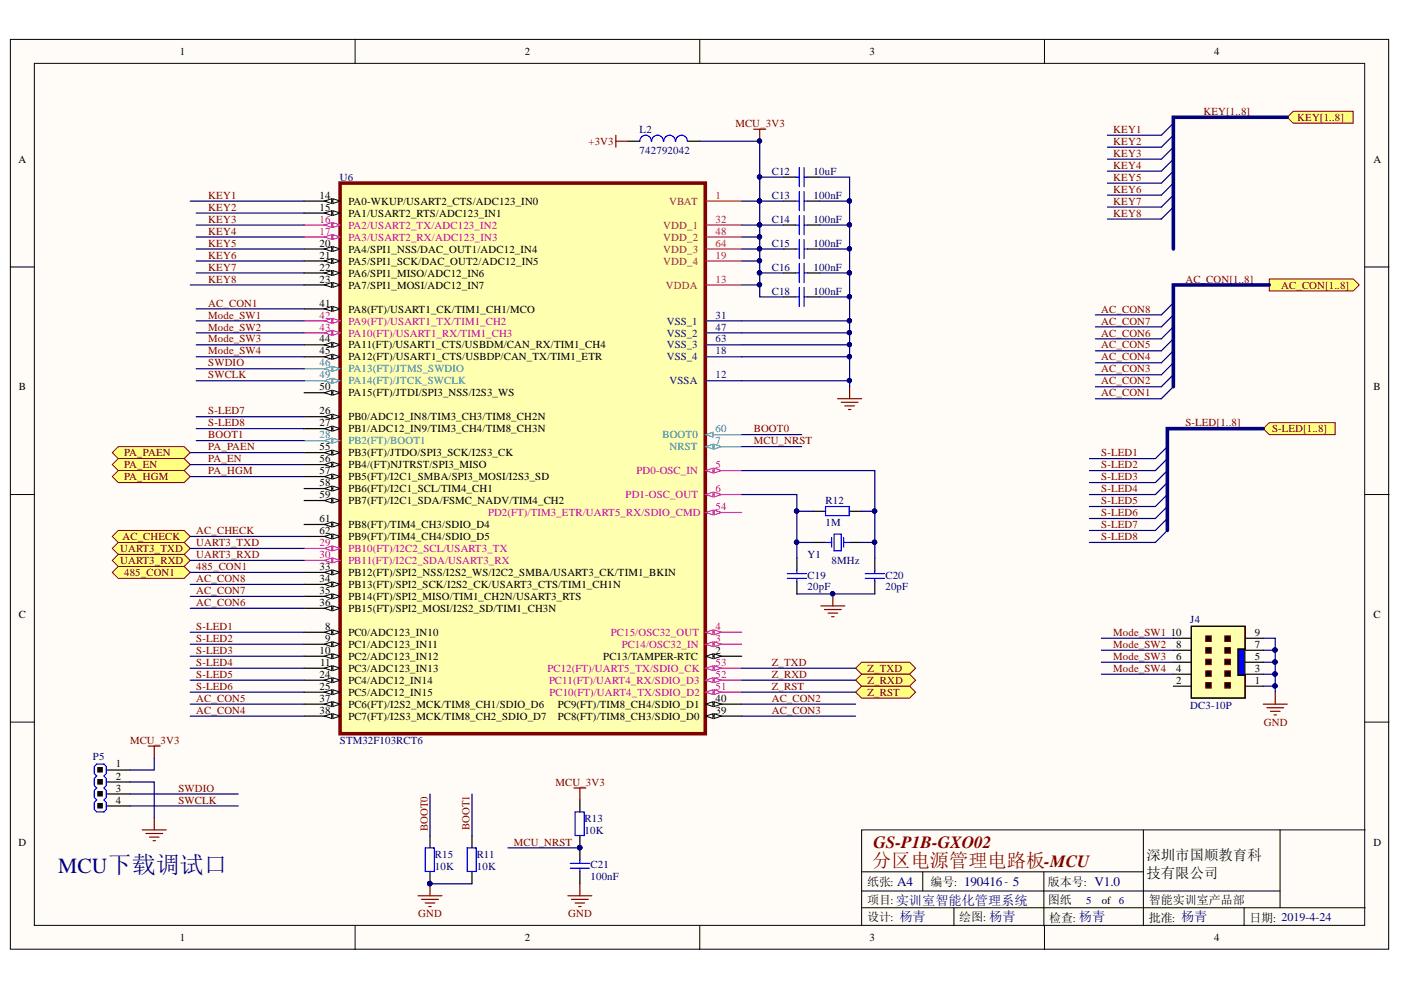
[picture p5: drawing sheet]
<svg xmlns="http://www.w3.org/2000/svg" width="297mm" height="210mm" viewBox="0 0 297 210" stroke-linecap="round" stroke-linejoin="round" font-family="sans-serif">
<defs><g id="words">
<text font-size="4.6" fill="#000080" x="12.4" y="185.1">MCU下载调试口</text>
<text font-size="4.1" fill="#800000" x="184.9" y="183.8">分区电源管理电路板-MCU</text>
<text font-size="3.6" fill="#800000" x="185.2" y="179.7">GS-P1B-GXO02</text>
<g font-size="3">
<text x="243.1" y="182.3">深圳市国顺教育科</text>
<text x="243.1" y="186.1">技有限公司</text>
</g>
<g font-size="2.5">
<text x="183.8" y="187.8">纸张: A4</text>
<text x="183.8" y="191.6">项目:实训室智能化管理系统</text>
<text x="197.3" y="187.8">编号: 190416- 5</text>
<text x="222.2" y="187.8">版本号: V1.0</text>
<text x="222.2" y="191.6">图纸</text>
<text x="243.6" y="191.6">智能实训室产品部</text>
<text x="183.8" y="195.2">设计: 杨青</text>
<text x="203.4" y="195.2">绘图: 杨青</text>
<text x="222.4" y="195.4">检查: 杨青</text>
<text x="243.6" y="195.4">批准: 杨青</text>
<text x="264.9" y="195.4">日期: 2019-4-24</text>
</g>
<g font-size="2.3">
<text x="38.2" y="11.7">1</text>
<text x="111.2" y="11.7">2</text>
<text x="184.3" y="11.7">3</text>
<text x="257.4" y="11.7">4</text>
<text x="3.9" y="34.5">A</text>
<text x="291.2" y="34.5">A</text>
<text x="67.8" y="42.1">14</text>
<text x="67.8" y="44.7">15</text>
<text x="73.9" y="43.5">PA0-WKUP/USART2_CTS/ADC123_IN0</text>
<text x="73.9" y="46">PA1/USART2_RTS/ADC123_IN1</text>
<text x="67.8" y="52.3">20</text>
<text x="73.9" y="53.6">PA4/SPI1_NSS/DAC_OUT1/ADC12_IN4</text>
<text x="67.8" y="54.9">21</text>
<text x="67.8" y="57.4">22</text>
<text x="67.8" y="59.9">23</text>
<text x="73.9" y="56.1">PA5/SPI1_SCK/DAC_OUT2/ADC12_IN5</text>
<text x="73.9" y="58.7">PA6/SPI1_MISO/ADC12_IN6</text>
<text x="67.8" y="65">41</text>
<text x="73.9" y="61.2">PA7/SPI1_MOSI/ADC12_IN7</text>
<text x="73.9" y="66.3">PA8(FT)/USART1_CK/TIM1_CH1/MCO</text>
<text x="67.8" y="72.6">44</text>
<text x="67.8" y="75.2">45</text>
<text x="73.9" y="73.9">PA11(FT)/USART1_CTS/USBDM/CAN_RX/TIM1_CH4</text>
<text x="73.9" y="76.4">PA12(FT)/USART1_CTS/USBDP/CAN_TX/TIM1_ETR</text>
<text x="4" y="82.8">B</text>
<text x="67.8" y="82.8">50</text>
<text x="291.2" y="82.8">B</text>
<text x="67.8" y="87.8">26</text>
<text x="73.9" y="84">PA15(FT)/JTDI/SPI3_NSS/I2S3_WS</text>
<text x="73.9" y="89.1">PB0/ADC12_IN8/TIM3_CH3/TIM8_CH2N</text>
<text x="67.8" y="90.4">27</text>
<text x="67.8" y="95.4">55</text>
<text x="73.9" y="91.6">PB1/ADC12_IN9/TIM3_CH4/TIM8_CH3N</text>
<text x="67.8" y="98">56</text>
<text x="67.8" y="100.5">57</text>
<text x="73.9" y="96.7">PB3(FT)/JTDO/SPI3_SCK/I2S3_CK</text>
<text x="73.9" y="99.2">PB4/(FT)NJTRST/SPI3_MISO</text>
<text x="73.9" y="101.8">PB5(FT)/I2C1_SMBA/SPI3_MOSI/I2S3_SD</text>
<text x="67.8" y="103">58</text>
<text x="67.8" y="105.7">59</text>
<text x="73.9" y="104.4">PB6(FT)/I2C1_SCL/TIM4_CH1</text>
<text x="73.9" y="106.9">PB7(FT)/I2C1_SDA/FSMC_NADV/TIM4_CH2</text>
<text x="67.8" y="110.7">61</text>
<text x="67.8" y="113.3">62</text>
<text x="73.9" y="112">PB8(FT)/TIM4_CH3/SDIO_D4</text>
<text x="73.9" y="114.5">PB9(FT)/TIM4_CH4/SDIO_D5</text>
<text x="67.8" y="120.9">33</text>
<text x="67.8" y="123.4">34</text>
<text x="67.8" y="126">35</text>
<text x="73.9" y="122.1">PB12(FT)/SPI2_NSS/I2S2_WS/I2C2_SMBA/USART3_CK/TIM1_BKIN</text>
<text x="73.9" y="124.7">PB13(FT)/SPI2_SCK/I2S2_CK/USART3_CTS/TIM1_CH1N</text>
<text x="4" y="131">C</text>
<text x="67.8" y="128.5">36</text>
<text x="73.9" y="127.2">PB14(FT)/SPI2_MISO/TIM1_CH2N/USART3_RTS</text>
<text x="73.9" y="129.8">PB15(FT)/SPI2_MOSI/I2S2_SD/TIM1_CH3N</text>
<text x="291.2" y="131">C</text>
<text x="68.9" y="133.6">8</text>
<text x="68.9" y="136.1">9</text>
<text x="73.9" y="134.8">PC0/ADC123_IN10</text>
<text x="73.9" y="137.4">PC1/ADC123_IN11</text>
<text x="248.2" y="134.8">10</text>
<text x="249.4" y="137.4">8</text>
<text x="266.1" y="137.4">7</text>
<text x="266.1" y="134.8">9</text>
<text x="67.8" y="138.6">10</text>
<text x="67.8" y="143.7">24</text>
<text x="67.8" y="141.2">11</text>
<text x="73.9" y="139.9">PC2/ADC123_IN12</text>
<text x="73.9" y="142.4">PC3/ADC123_IN13</text>
<text x="127.9" y="139.9">PC13/TAMPER-RTC</text>
<text x="151.7" y="138.6">2</text>
<text x="249.4" y="142.4">4</text>
<text x="249.4" y="139.9">6</text>
<text x="266.1" y="142.4">3</text>
<text x="266.1" y="139.9">5</text>
<text x="67.8" y="146.2">25</text>
<text x="67.8" y="148.8">37</text>
<text x="73.9" y="145">PC4/ADC12_IN14</text>
<text x="73.9" y="147.5">PC5/ADC12_IN15</text>
<text x="151.7" y="148.8">40</text>
<text x="249.4" y="145">2</text>
<text x="266.1" y="145">1</text>
<text x="67.8" y="151.3">38</text>
<text x="73.9" y="150">PC6(FT)/I2S2_MCK/TIM8_CH1/SDIO_D6</text>
<text x="73.9" y="152.6">PC7(FT)/I2S3_MCK/TIM8_CH2_SDIO_D7</text>
<text x="118.3" y="152.6">PC8(FT)/TIM8_CH3/SDIO_D0</text>
<text x="118.3" y="150">PC9(FT)/TIM8_CH4/SDIO_D1</text>
<text x="151.7" y="151.3">39</text>
<text x="24.5" y="162.7">1</text>
<text x="24.5" y="165.3">2</text>
<text x="24.5" y="167.9">3</text>
<text x="24.5" y="170.4">4</text>
<text x="3.9" y="179.3">D</text>
<text x="291.2" y="179.3">D</text>
<text x="233.6" y="191.6">of 6</text>
<text x="38.2" y="199.6">1</text>
<text x="111.2" y="199.6">2</text>
<text x="184.3" y="199.6">3</text>
<text x="257.4" y="199.6">4</text>
</g>
<g font-size="2.3" fill="#000080">
<text x="135.6" y="28.2">L2</text>
<text x="135.6" y="32.7">742792042</text>
<text x="72.1" y="38.3">U6</text>
<text x="163.6" y="37">C12</text>
<text x="172.5" y="37">10uF</text>
<text x="163.6" y="42.1">C13</text>
<text x="163.6" y="47.3">C14</text>
<text x="172.5" y="42.1">100nF</text>
<text x="172.5" y="47.3">100nF</text>
<text x="163.6" y="52.3">C15</text>
<text x="172.5" y="52.3">100nF</text>
<text x="163.6" y="57.4">C16</text>
<text x="172.5" y="57.4">100nF</text>
<text x="163.6" y="62.5">C18</text>
<text x="172.5" y="62.5">100nF</text>
<text x="175" y="106.9">R12</text>
<text x="175" y="111.5">1M</text>
<text x="171.2" y="118.3">Y1</text>
<text x="176.3" y="119.6">8MHz</text>
<text x="171.2" y="122.7">C19</text>
<text x="171.2" y="125.2">20pF</text>
<text x="187.7" y="122.7">C20</text>
<text x="187.7" y="125.2">20pF</text>
<text x="252.4" y="132">J4</text>
<text x="252.4" y="150.3">DC3-10P</text>
<text x="19.7" y="161.2">P5</text>
<text x="72.1" y="157.7">STM32F103RCT6</text>
<text x="123.9" y="174.2">R13</text>
<text x="123.9" y="176.8">10K</text>
<text x="92.2" y="181.8">R15</text>
<text x="92.2" y="184.4">10K</text>
<text x="101.1" y="181.8">R11</text>
<text x="101.1" y="184.4">10K</text>
<text x="125.2" y="184.1">C21</text>
<text x="125.2" y="186.6">100nF</text>
<text x="230.3" y="191.6">5</text>
</g>
<g font-size="2.3" fill="#800000">
<text x="155.9" y="26.9">MCU_3V3</text>
<text x="236" y="28.2">KEY1</text>
<text x="255.2" y="24.3">KEY[1..8]</text>
<text x="275" y="25.6">KEY[1..8]</text>
<text x="124.8" y="30.7">+3V3</text>
<text x="236" y="30.7">KEY2</text>
<text x="236" y="33.2">KEY3</text>
<text x="236" y="35.8">KEY4</text>
<text x="236" y="38.3">KEY5</text>
<text x="236" y="40.8">KEY6</text>
<text x="44.2" y="42.1">KEY1</text>
<text x="44.2" y="44.7">KEY2</text>
<text x="44.2" y="47.3">KEY3</text>
<text x="236" y="43.5">KEY7</text>
<text x="236" y="46">KEY8</text>
<text x="44.2" y="49.8">KEY4</text>
<text x="44.2" y="52.3">KEY5</text>
<text x="44.2" y="54.9">KEY6</text>
<text x="44.2" y="57.4">KEY7</text>
<text x="44.2" y="59.9">KEY8</text>
<text x="251.3" y="59.9">AC_CON[1..8]</text>
<text x="44.2" y="65">AC_CON1</text>
<text x="271.7" y="61.2">AC_CON[1..8]</text>
<text x="44.2" y="67.5">Mode_SW1</text>
<text x="44.2" y="70.1">Mode_SW2</text>
<text x="233.5" y="71.3">AC_CON6</text>
<text x="233.5" y="68.8">AC_CON7</text>
<text x="233.5" y="66.3">AC_CON8</text>
<text x="44.2" y="77.7">SWDIO</text>
<text x="44.2" y="72.6">Mode_SW3</text>
<text x="44.2" y="75.2">Mode_SW4</text>
<text x="233.5" y="76.4">AC_CON4</text>
<text x="233.5" y="73.9">AC_CON5</text>
<text x="44.2" y="80.2">SWCLK</text>
<text x="233.5" y="81.5">AC_CON2</text>
<text x="233.5" y="79">AC_CON3</text>
<text x="44.2" y="87.8">S-LED7</text>
<text x="233.5" y="84">AC_CON1</text>
<text x="44.2" y="92.9">BOOT1</text>
<text x="44.2" y="90.4">S-LED8</text>
<text x="44.2" y="95.4">PA_PAEN</text>
<text x="159.8" y="94.2">MCU_NRST</text>
<text x="159.8" y="91.6">BOOT0</text>
<text x="251.3" y="90.4">S-LED[1..8]</text>
<text x="269.7" y="91.6">S-LED[1..8]</text>
<text x="26.3" y="96.7">PA_PAEN</text>
<text x="26.3" y="99.2">PA_EN</text>
<text x="26.3" y="101.8">PA_HGM</text>
<text x="44.2" y="98">PA_EN</text>
<text x="44.2" y="100.5">PA_HGM</text>
<text x="233.5" y="96.7">S-LED1</text>
<text x="233.5" y="99.2">S-LED2</text>
<text x="233.5" y="101.8">S-LED3</text>
<text x="233.5" y="104.4">S-LED4</text>
<text x="233.5" y="106.9">S-LED5</text>
<text x="41.6" y="113.3">AC_CHECK</text>
<text x="233.5" y="109.5">S-LED6</text>
<text x="233.5" y="112">S-LED7</text>
<text x="25.5" y="117.1">UART3_TXD</text>
<text x="25.5" y="119.6">UART3_RXD</text>
<text x="26" y="114.5">AC_CHECK</text>
<text x="41.6" y="115.8">UART3_TXD</text>
<text x="41.6" y="118.3">UART3_RXD</text>
<text x="233.5" y="114.5">S-LED8</text>
<text x="26.3" y="122.1">485_CON1</text>
<text x="41.6" y="120.9">485_CON1</text>
<text x="41.6" y="126">AC_CON7</text>
<text x="41.6" y="123.4">AC_CON8</text>
<text x="41.6" y="128.5">AC_CON6</text>
<text x="41.6" y="133.6">S-LED1</text>
<text x="41.6" y="136.1">S-LED2</text>
<text x="236" y="134.8">Mode_SW1</text>
<text x="236" y="137.4">Mode_SW2</text>
<text x="41.6" y="138.6">S-LED3</text>
<text x="41.6" y="141.2">S-LED4</text>
<text x="41.6" y="143.7">S-LED5</text>
<text x="163.6" y="141.2">Z_TXD</text>
<text x="163.6" y="143.7">Z_RXD</text>
<text x="183.9" y="142.4">Z_TXD</text>
<text x="236" y="139.9">Mode_SW3</text>
<text x="236" y="142.4">Mode_SW4</text>
<text x="41.6" y="148.8">AC_CON5</text>
<text x="41.6" y="146.2">S-LED6</text>
<text x="163.6" y="146.2">Z_RST</text>
<text x="163.6" y="148.8">AC_CON2</text>
<text x="183.9" y="147.5">Z_RST</text>
<text x="183.9" y="145">Z_RXD</text>
<text x="41.6" y="151.3">AC_CON4</text>
<text x="163.6" y="151.3">AC_CON3</text>
<text x="267.9" y="153.8">GND</text>
<text x="27.6" y="157.7">MCU_3V3</text>
<text x="37.8" y="167.9">SWDIO</text>
<text x="117.8" y="166.6">MCU_3V3</text>
<text x="37.8" y="170.4">SWCLK</text>
<text x="90.7" y="176.2" transform="rotate(-90 90.7 176.2)">BOOT0</text>
<text x="99.6" y="176" transform="rotate(-90 99.6 176)">BOOT1</text>
<text x="109" y="179.3">MCU_NRST</text>
<text x="88.7" y="194.5">GND</text>
<text x="120.5" y="194.5">GND</text>
</g>
<g font-size="2.3" fill="#bf00bf">
<text x="67.8" y="47.3">16</text>
<text x="67.8" y="49.8">17</text>
<text x="73.9" y="48.5">PA2/USART2_TX/ADC123_IN2</text>
<text x="73.9" y="51.1">PA3/USART2_RX/ADC123_IN3</text>
<text x="67.8" y="67.5">42</text>
<text x="67.8" y="70.1">43</text>
<text x="73.9" y="68.8">PA9(FT)/USART1_TX/TIM1_CH2</text>
<text x="73.9" y="71.3">PA10(FT)/USART1_RX/TIM1_CH3</text>
<text x="103.5" y="109.5">PD2(FT)/TIM3_ETR/UART5_RX/SDIO_CMD</text>
<text x="151.7" y="108.2">54</text>
<text x="67.8" y="115.8">29</text>
<text x="67.8" y="118.3">30</text>
<text x="73.9" y="117.1">PB10(FT)/I2C2_SCL/USART3_TX</text>
<text x="73.9" y="119.6">PB11(FT)/I2C2_SDA/USART3_RX</text>
<text x="116.1" y="142.4">PC12(FT)/UART5_TX/SDIO_CK</text>
<text x="151.7" y="143.7">52</text>
<text x="151.7" y="141.2">53</text>
<text x="116.4" y="145">PC11(FT)/UART4_RX/SDIO_D3</text>
<text x="116.5" y="147.5">PC10(FT)/UART4_TX/SDIO_D2</text>
<text x="151.7" y="146.2">51</text>
</g>
<g font-size="2.3" fill="#ee0e22">
<text x="141.9" y="43.5">VBAT</text>
<text x="151.7" y="47.3">32</text>
<text x="151.7" y="42.1">1</text>
<text x="140.6" y="48.5">VDD_1</text>
<text x="140.6" y="51.1">VDD_2</text>
<text x="140.6" y="53.6">VDD_3</text>
<text x="151.7" y="49.8">48</text>
<text x="151.7" y="52.3">64</text>
<text x="140.6" y="56.1">VDD_4</text>
<text x="151.7" y="54.9">19</text>
<text x="151.7" y="59.9">13</text>
<text x="141.2" y="61.2">VDDA</text>
</g>
<g font-size="2.3" fill="#11037f">
<text x="141.4" y="68.8">VSS_1</text>
<text x="141.4" y="71.3">VSS_2</text>
<text x="151.7" y="67.5">31</text>
<text x="151.7" y="70.1">47</text>
<text x="141.4" y="73.9">VSS_3</text>
<text x="141.4" y="76.4">VSS_4</text>
<text x="151.7" y="72.6">63</text>
<text x="151.7" y="75.2">18</text>
<text x="142" y="81.5">VSSA</text>
<text x="151.7" y="80.2">12</text>
</g>
<g font-size="2.3" fill="#009cca">
<text x="67.8" y="77.7">46</text>
<text x="67.8" y="80.2">49</text>
<text x="73.9" y="79">PA13(FT)/JTMS_SWDIO</text>
<text x="73.9" y="81.5">PA14(FT)/JTCK_SWCLK</text>
<text x="67.8" y="92.9">28</text>
<text x="73.9" y="94.2">PB2(FT)/BOOT1</text>
<text x="140.4" y="92.9">BOOT0</text>
<text x="142" y="95.4">NRST</text>
<text x="151.7" y="94.2">7</text>
<text x="151.7" y="91.6">60</text>
</g>
<g font-size="2.3" fill="#c5008e">
<text x="134.9" y="100.5">PD0-OSC_IN</text>
<text x="151.7" y="99.2">5</text>
<text x="132.7" y="105.7">PD1-OSC_OUT</text>
<text x="151.7" y="104.4">6</text>
<text x="129.5" y="134.8">PC15/OSC32_OUT</text>
<text x="131.8" y="137.4">PC14/OSC32_IN</text>
<text x="151.7" y="136.1">3</text>
<text x="151.7" y="133.6">4</text>
</g>
</g></defs>
<g fill="#fffcf8" stroke="#000" stroke-width=".21">
<path d="M2.2 8.4h292.2v192.9h-292.2z"/>
<path d="M7.3 13.4h282v182.8h-282z"/>
</g>
<g fill="none" stroke="#000" stroke-width=".21">
<path d="M75.3 8.4v5M148.4 8.4v5M221.4 8.4v5M2.2 56.6h5.1M289.4 56.6h5.1M2.2 104.9h5.1M289.4 104.9h5.1M2.2 153.1h5.1M289.4 153.1h5.1M242.4 176v20.3M271.4 176v16.5M289.4 176h-106.7v20.3"/>
<path d="M75.3 196.3v5.1M148.4 196.3v5.1M182.7 184.8h59.7M182.7 192.5h106.7M182.7 188.9h88.7M195.6 184.8v4.1M202.3 192.5v3.8M221.3 184.8v11.5M221.4 196.3v5.1M263.8 192.5v3.8"/>
</g>
<path d="M133.1 29.9h2.6M145.8 29.9h2.6M166.2 37.6h2.5M171.2 37.6h2.6M166.2 42.6h2.5M171.2 42.6h2.6" fill="none" stroke="#000" stroke-width=".25"/>
<path d="M138.1 29.9a1.22 1.22 0 0 0-1.2-1.2 1.22 1.22 0 0 0-1.2 1.2M140.6 29.9a1.23 1.23 0 0 0-1.2-1.2 1.23 1.23 0 0 0-1.2 1.2M143.2 29.9a1.22 1.22 0 0 0-1.2-1.2 1.22 1.22 0 0 0-1.3 1.2M145.7 29.9a1.22 1.22 0 0 0-1.2-1.2 1.22 1.22 0 0 0-1.2 1.2M168.7 37.6h.8M169.5 35.5v4.1M170.5 35.5v4.1M170.5 37.6h.7M168.7 42.6h.8M169.5 40.6v4.1M170.5 40.6v4.1M170.5 42.6h.7" fill="none" stroke="#00f" stroke-width=".25"/>
<path d="M177.6 84.5h5.1M178.4 85.3h3.5M179.1 86.1h2.1M179.9 86.8h.5M180.1 82v2.5" fill="none" stroke="#800000" stroke-width=".25"/>
<path d="M72.1 38.8h77.4v116.8h-77.4z" fill="#ffffb0" stroke="#800000" stroke-width=".76"/>
<path d="M149.6 99.8h7.7" fill="none" stroke="#c5008e" stroke-width=".25"/>
<path d="M149.6 99.8l1.6-.5v1z" fill="#fffcf8"/>
<path d="M149.6 99.8l1.6-.5v1z" fill="none" stroke="#c5008e" stroke-width=".21"/>
<path d="M151.4 99.3l1.5 .5-1.5 .5z" fill="#fffcf8"/>
<path d="M151.4 99.3l1.5 .5-1.5 .5z" fill="none" stroke="#c5008e" stroke-width=".21"/>
<path d="M149.6 104.9h7.7" fill="none" stroke="#c5008e" stroke-width=".25"/>
<path d="M149.6 104.9l1.6-.6v1.1z" fill="#fffcf8"/>
<path d="M149.6 104.9l1.6-.6v1.1z" fill="none" stroke="#c5008e" stroke-width=".21"/>
<path d="M151.4 104.3l1.5 .6-1.5 .5z" fill="#fffcf8"/>
<path d="M151.4 104.3l1.5 .6-1.5 .5z" fill="none" stroke="#c5008e" stroke-width=".21"/>
<path d="M149.6 94.7h7.7" fill="none" stroke="#009cca" stroke-width=".25"/>
<path d="M149.6 94.7l1.6-.5v1z" fill="#fffcf8"/>
<path d="M149.6 94.7l1.6-.5v1z" fill="none" stroke="#009cca" stroke-width=".21"/>
<path d="M151.4 94.2l1.5 .5-1.5 .5z" fill="#fffcf8"/>
<path d="M151.4 94.2l1.5 .5-1.5 .5z" fill="none" stroke="#009cca" stroke-width=".21"/>
<path d="M149.6 92.2h7.7" fill="none" stroke="#009cca" stroke-width=".25"/>
<path d="M149.6 92.2l1.6-.6v1.1z" fill="#fffcf8"/>
<path d="M149.6 92.2l1.6-.6v1.1z" fill="none" stroke="#009cca" stroke-width=".21"/>
<path d="M64.5 42.6h7.6" fill="none" stroke="#000" stroke-width=".25"/>
<path d="M70.6 42.1l1.5 .5-1.5 .5z" fill="#fffcf8"/>
<path d="M70.6 42.1l1.5 .5-1.5 .5z" fill="none" stroke="#000" stroke-width=".21"/>
<path d="M68.8 42.6l1.5-.5v1z" fill="#fffcf8"/>
<path d="M68.8 42.6l1.5-.5v1z" fill="none" stroke="#000" stroke-width=".21"/>
<path d="M64.5 45.2h7.6" fill="none" stroke="#000" stroke-width=".25"/>
<path d="M70.6 44.7l1.5 .5-1.5 .5z" fill="#fffcf8"/>
<path d="M70.6 44.7l1.5 .5-1.5 .5z" fill="none" stroke="#000" stroke-width=".21"/>
<path d="M68.8 45.2l1.5-.5v1z" fill="#fffcf8"/>
<path d="M68.8 45.2l1.5-.5v1z" fill="none" stroke="#000" stroke-width=".21"/>
<path d="M64.5 47.7h7.6" fill="none" stroke="#bf00bf" stroke-width=".25"/>
<path d="M70.6 47.2l1.5 .5-1.5 .5z" fill="#fffcf8"/>
<path d="M70.6 47.2l1.5 .5-1.5 .5z" fill="none" stroke="#bf00bf" stroke-width=".21"/>
<path d="M68.8 47.7l1.5-.5v1z" fill="#fffcf8"/>
<path d="M68.8 47.7l1.5-.5v1z" fill="none" stroke="#bf00bf" stroke-width=".21"/>
<path d="M64.5 50.3h7.6" fill="none" stroke="#bf00bf" stroke-width=".25"/>
<path d="M70.6 49.7l1.5 .6-1.5 .5z" fill="#fffcf8"/>
<path d="M70.6 49.7l1.5 .6-1.5 .5z" fill="none" stroke="#bf00bf" stroke-width=".21"/>
<path d="M68.8 50.3l1.5-.6v1.1z" fill="#fffcf8"/>
<path d="M68.8 50.3l1.5-.6v1.1z" fill="none" stroke="#bf00bf" stroke-width=".21"/>
<path d="M64.5 52.8h7.6" fill="none" stroke="#000" stroke-width=".25"/>
<path d="M70.6 52.3l1.5 .5-1.5 .5z" fill="#fffcf8"/>
<path d="M70.6 52.3l1.5 .5-1.5 .5z" fill="none" stroke="#000" stroke-width=".21"/>
<path d="M68.8 52.8l1.5-.5v1z" fill="#fffcf8"/>
<path d="M68.8 52.8l1.5-.5v1z" fill="none" stroke="#000" stroke-width=".21"/>
<path d="M64.5 55.3h7.6" fill="none" stroke="#000" stroke-width=".25"/>
<path d="M70.6 54.8l1.5 .5-1.5 .5z" fill="#fffcf8"/>
<path d="M70.6 54.8l1.5 .5-1.5 .5z" fill="none" stroke="#000" stroke-width=".21"/>
<path d="M68.8 55.3l1.5-.5v1z" fill="#fffcf8"/>
<path d="M68.8 55.3l1.5-.5v1z" fill="none" stroke="#000" stroke-width=".21"/>
<path d="M64.5 57.9h7.6" fill="none" stroke="#000" stroke-width=".25"/>
<path d="M70.6 57.4l1.5 .5-1.5 .5z" fill="#fffcf8"/>
<path d="M70.6 57.4l1.5 .5-1.5 .5z" fill="none" stroke="#000" stroke-width=".21"/>
<path d="M68.8 57.9l1.5-.5v1z" fill="#fffcf8"/>
<path d="M68.8 57.9l1.5-.5v1z" fill="none" stroke="#000" stroke-width=".21"/>
<path d="M64.5 60.4h7.6" fill="none" stroke="#000" stroke-width=".25"/>
<path d="M70.6 59.9l1.5 .5-1.5 .5z" fill="#fffcf8"/>
<path d="M70.6 59.9l1.5 .5-1.5 .5z" fill="none" stroke="#000" stroke-width=".21"/>
<path d="M68.8 60.4l1.5-.5v1z" fill="#fffcf8"/>
<path d="M68.8 60.4l1.5-.5v1z" fill="none" stroke="#000" stroke-width=".21"/>
<path d="M64.5 65.5h7.6" fill="none" stroke="#000" stroke-width=".25"/>
<path d="M70.6 65l1.5 .5-1.5 .5z" fill="#fffcf8"/>
<path d="M70.6 65l1.5 .5-1.5 .5z" fill="none" stroke="#000" stroke-width=".21"/>
<path d="M68.8 65.5l1.5-.5v1z" fill="#fffcf8"/>
<path d="M68.8 65.5l1.5-.5v1z" fill="none" stroke="#000" stroke-width=".21"/>
<path d="M64.5 68h7.6" fill="none" stroke="#bf00bf" stroke-width=".25"/>
<path d="M70.6 67.5l1.5 .5-1.5 .5z" fill="#fffcf8"/>
<path d="M70.6 67.5l1.5 .5-1.5 .5z" fill="none" stroke="#bf00bf" stroke-width=".21"/>
<path d="M68.8 68l1.5-.5v1z" fill="#fffcf8"/>
<path d="M68.8 68l1.5-.5v1z" fill="none" stroke="#bf00bf" stroke-width=".21"/>
<path d="M64.5 70.6h7.6" fill="none" stroke="#bf00bf" stroke-width=".25"/>
<path d="M70.6 70.1l1.5 .5-1.5 .5z" fill="#fffcf8"/>
<path d="M70.6 70.1l1.5 .5-1.5 .5z" fill="none" stroke="#bf00bf" stroke-width=".21"/>
<path d="M68.8 70.6l1.5-.5v1z" fill="#fffcf8"/>
<path d="M68.8 70.6l1.5-.5v1z" fill="none" stroke="#bf00bf" stroke-width=".21"/>
<path d="M64.5 73.1h7.6" fill="none" stroke="#000" stroke-width=".25"/>
<path d="M70.6 72.6l1.5 .5-1.5 .5z" fill="#fffcf8"/>
<path d="M70.6 72.6l1.5 .5-1.5 .5z" fill="none" stroke="#000" stroke-width=".21"/>
<path d="M68.8 73.1l1.5-.5v1z" fill="#fffcf8"/>
<path d="M68.8 73.1l1.5-.5v1z" fill="none" stroke="#000" stroke-width=".21"/>
<path d="M64.5 75.6h7.6" fill="none" stroke="#000" stroke-width=".25"/>
<path d="M70.6 75.1l1.5 .5-1.5 .6z" fill="#fffcf8"/>
<path d="M70.6 75.1l1.5 .5-1.5 .6z" fill="none" stroke="#000" stroke-width=".21"/>
<path d="M68.8 75.6l1.5-.5v1.1z" fill="#fffcf8"/>
<path d="M68.8 75.6l1.5-.5v1.1z" fill="none" stroke="#000" stroke-width=".21"/>
<path d="M64.5 78.2h7.6" fill="none" stroke="#009cca" stroke-width=".25"/>
<path d="M70.6 77.7l1.5 .5-1.5 .5z" fill="#fffcf8"/>
<path d="M70.6 77.7l1.5 .5-1.5 .5z" fill="none" stroke="#009cca" stroke-width=".21"/>
<path d="M68.8 78.2l1.5-.5v1z" fill="#fffcf8"/>
<path d="M68.8 78.2l1.5-.5v1z" fill="none" stroke="#009cca" stroke-width=".21"/>
<path d="M64.5 80.7h7.6" fill="none" stroke="#009cca" stroke-width=".25"/>
<path d="M70.6 80.2l1.5 .5-1.5 .5z" fill="#fffcf8"/>
<path d="M70.6 80.2l1.5 .5-1.5 .5z" fill="none" stroke="#009cca" stroke-width=".21"/>
<path d="M68.8 80.7l1.5-.5v1z" fill="#fffcf8"/>
<path d="M68.8 80.7l1.5-.5v1z" fill="none" stroke="#009cca" stroke-width=".21"/>
<path d="M64.5 83.3h7.6" fill="none" stroke="#000" stroke-width=".25"/>
<path d="M70.6 82.8l1.5 .5-1.5 .5z" fill="#fffcf8"/>
<path d="M70.6 82.8l1.5 .5-1.5 .5z" fill="none" stroke="#000" stroke-width=".21"/>
<path d="M68.8 83.3l1.5-.5v1z" fill="#fffcf8"/>
<path d="M68.8 83.3l1.5-.5v1z" fill="none" stroke="#000" stroke-width=".21"/>
<path d="M64.5 88.3h7.6" fill="none" stroke="#000" stroke-width=".25"/>
<path d="M70.6 87.8l1.5 .5-1.5 .6z" fill="#fffcf8"/>
<path d="M70.6 87.8l1.5 .5-1.5 .6z" fill="none" stroke="#000" stroke-width=".21"/>
<path d="M68.8 88.3l1.5-.5v1.1z" fill="#fffcf8"/>
<path d="M68.8 88.3l1.5-.5v1.1z" fill="none" stroke="#000" stroke-width=".21"/>
<path d="M64.5 90.9h7.6" fill="none" stroke="#000" stroke-width=".25"/>
<path d="M70.6 90.4l1.5 .5-1.5 .5z" fill="#fffcf8"/>
<path d="M70.6 90.4l1.5 .5-1.5 .5z" fill="none" stroke="#000" stroke-width=".21"/>
<path d="M68.8 90.9l1.5-.5v1z" fill="#fffcf8"/>
<path d="M68.8 90.9l1.5-.5v1z" fill="none" stroke="#000" stroke-width=".21"/>
<path d="M64.5 93.4h7.6" fill="none" stroke="#009cca" stroke-width=".25"/>
<path d="M70.6 92.9l1.5 .5-1.5 .5z" fill="#fffcf8"/>
<path d="M70.6 92.9l1.5 .5-1.5 .5z" fill="none" stroke="#009cca" stroke-width=".21"/>
<path d="M68.8 93.4l1.5-.5v1z" fill="#fffcf8"/>
<path d="M68.8 93.4l1.5-.5v1z" fill="none" stroke="#009cca" stroke-width=".21"/>
<path d="M64.5 96h7.6" fill="none" stroke="#000" stroke-width=".25"/>
<path d="M70.6 95.5l1.5 .5-1.5 .5z" fill="#fffcf8"/>
<path d="M70.6 95.5l1.5 .5-1.5 .5z" fill="none" stroke="#000" stroke-width=".21"/>
<path d="M68.8 96l1.5-.5v1z" fill="#fffcf8"/>
<path d="M68.8 96l1.5-.5v1z" fill="none" stroke="#000" stroke-width=".21"/>
<path d="M64.5 98.5h7.6" fill="none" stroke="#000" stroke-width=".25"/>
<path d="M70.6 98l1.5 .5-1.5 .5z" fill="#fffcf8"/>
<path d="M70.6 98l1.5 .5-1.5 .5z" fill="none" stroke="#000" stroke-width=".21"/>
<path d="M68.8 98.5l1.5-.5v1z" fill="#fffcf8"/>
<path d="M68.8 98.5l1.5-.5v1z" fill="none" stroke="#000" stroke-width=".21"/>
<path d="M64.5 101h7.6" fill="none" stroke="#000" stroke-width=".25"/>
<path d="M70.6 100.5l1.5 .5-1.5 .6z" fill="#fffcf8"/>
<path d="M70.6 100.5l1.5 .5-1.5 .6z" fill="none" stroke="#000" stroke-width=".21"/>
<path d="M68.8 101l1.5-.5v1.1z" fill="#fffcf8"/>
<path d="M68.8 101l1.5-.5v1.1z" fill="none" stroke="#000" stroke-width=".21"/>
<path d="M64.5 103.6h7.6" fill="none" stroke="#000" stroke-width=".25"/>
<path d="M70.6 103.1l1.5 .5-1.5 .5z" fill="#fffcf8"/>
<path d="M70.6 103.1l1.5 .5-1.5 .5z" fill="none" stroke="#000" stroke-width=".21"/>
<path d="M68.8 103.6l1.5-.5v1z" fill="#fffcf8"/>
<path d="M68.8 103.6l1.5-.5v1z" fill="none" stroke="#000" stroke-width=".21"/>
<path d="M64.5 106.1h7.6" fill="none" stroke="#000" stroke-width=".25"/>
<path d="M70.6 105.6l1.5 .5-1.5 .5z" fill="#fffcf8"/>
<path d="M70.6 105.6l1.5 .5-1.5 .5z" fill="none" stroke="#000" stroke-width=".21"/>
<path d="M68.8 106.1l1.5-.5v1z" fill="#fffcf8"/>
<path d="M68.8 106.1l1.5-.5v1z" fill="none" stroke="#000" stroke-width=".21"/>
<path d="M64.5 111.2h7.6" fill="none" stroke="#000" stroke-width=".25"/>
<path d="M70.6 110.7l1.5 .5-1.5 .5z" fill="#fffcf8"/>
<path d="M70.6 110.7l1.5 .5-1.5 .5z" fill="none" stroke="#000" stroke-width=".21"/>
<path d="M68.8 111.2l1.5-.5v1z" fill="#fffcf8"/>
<path d="M68.8 111.2l1.5-.5v1z" fill="none" stroke="#000" stroke-width=".21"/>
<path d="M64.5 113.7h7.6" fill="none" stroke="#000" stroke-width=".25"/>
<path d="M70.6 113.2l1.5 .5-1.5 .6z" fill="#fffcf8"/>
<path d="M70.6 113.2l1.5 .5-1.5 .6z" fill="none" stroke="#000" stroke-width=".21"/>
<path d="M68.8 113.7l1.5-.5v1.1z" fill="#fffcf8"/>
<path d="M68.8 113.7l1.5-.5v1.1z" fill="none" stroke="#000" stroke-width=".21"/>
<path d="M64.5 116.3h7.6" fill="none" stroke="#bf00bf" stroke-width=".25"/>
<path d="M70.6 115.8l1.5 .5-1.5 .5z" fill="#fffcf8"/>
<path d="M70.6 115.8l1.5 .5-1.5 .5z" fill="none" stroke="#bf00bf" stroke-width=".21"/>
<path d="M68.8 116.3l1.5-.5v1z" fill="#fffcf8"/>
<path d="M68.8 116.3l1.5-.5v1z" fill="none" stroke="#bf00bf" stroke-width=".21"/>
<path d="M64.5 118.8h7.6" fill="none" stroke="#bf00bf" stroke-width=".25"/>
<path d="M70.6 118.3l1.5 .5-1.5 .5z" fill="#fffcf8"/>
<path d="M70.6 118.3l1.5 .5-1.5 .5z" fill="none" stroke="#bf00bf" stroke-width=".21"/>
<path d="M68.8 118.8l1.5-.5v1z" fill="#fffcf8"/>
<path d="M68.8 118.8l1.5-.5v1z" fill="none" stroke="#bf00bf" stroke-width=".21"/>
<path d="M64.5 121.4h7.6" fill="none" stroke="#000" stroke-width=".25"/>
<path d="M70.6 120.9l1.5 .5-1.5 .5z" fill="#fffcf8"/>
<path d="M70.6 120.9l1.5 .5-1.5 .5z" fill="none" stroke="#000" stroke-width=".21"/>
<path d="M68.8 121.4l1.5-.5v1z" fill="#fffcf8"/>
<path d="M68.8 121.4l1.5-.5v1z" fill="none" stroke="#000" stroke-width=".21"/>
<path d="M64.5 123.9h7.6" fill="none" stroke="#000" stroke-width=".25"/>
<path d="M70.6 123.4l1.5 .5-1.5 .5z" fill="#fffcf8"/>
<path d="M70.6 123.4l1.5 .5-1.5 .5z" fill="none" stroke="#000" stroke-width=".21"/>
<path d="M68.8 123.9l1.5-.5v1z" fill="#fffcf8"/>
<path d="M68.8 123.9l1.5-.5v1z" fill="none" stroke="#000" stroke-width=".21"/>
<path d="M64.5 126.4h7.6" fill="none" stroke="#000" stroke-width=".25"/>
<path d="M70.6 125.9l1.5 .5-1.5 .5z" fill="#fffcf8"/>
<path d="M70.6 125.9l1.5 .5-1.5 .5z" fill="none" stroke="#000" stroke-width=".21"/>
<path d="M68.8 126.4l1.5-.5v1z" fill="#fffcf8"/>
<path d="M68.8 126.4l1.5-.5v1z" fill="none" stroke="#000" stroke-width=".21"/>
<path d="M64.5 129h7.6" fill="none" stroke="#000" stroke-width=".25"/>
<path d="M70.6 128.5l1.5 .5-1.5 .5z" fill="#fffcf8"/>
<path d="M70.6 128.5l1.5 .5-1.5 .5z" fill="none" stroke="#000" stroke-width=".21"/>
<path d="M68.8 129l1.5-.5v1z" fill="#fffcf8"/>
<path d="M68.8 129l1.5-.5v1z" fill="none" stroke="#000" stroke-width=".21"/>
<path d="M64.5 134.1h7.6" fill="none" stroke="#000" stroke-width=".25"/>
<path d="M70.6 133.6l1.5 .5-1.5 .5z" fill="#fffcf8"/>
<path d="M70.6 133.6l1.5 .5-1.5 .5z" fill="none" stroke="#000" stroke-width=".21"/>
<path d="M68.8 134.1l1.5-.5v1z" fill="#fffcf8"/>
<path d="M68.8 134.1l1.5-.5v1z" fill="none" stroke="#000" stroke-width=".21"/>
<path d="M64.5 136.6h7.6" fill="none" stroke="#000" stroke-width=".25"/>
<path d="M70.6 136.1l1.5 .5-1.5 .5z" fill="#fffcf8"/>
<path d="M70.6 136.1l1.5 .5-1.5 .5z" fill="none" stroke="#000" stroke-width=".21"/>
<path d="M68.8 136.6l1.5-.5v1z" fill="#fffcf8"/>
<path d="M68.8 136.6l1.5-.5v1z" fill="none" stroke="#000" stroke-width=".21"/>
<path d="M64.5 139.1h7.6" fill="none" stroke="#000" stroke-width=".25"/>
<path d="M70.6 138.6l1.5 .5-1.5 .5z" fill="#fffcf8"/>
<path d="M70.6 138.6l1.5 .5-1.5 .5z" fill="none" stroke="#000" stroke-width=".21"/>
<path d="M68.8 139.1l1.5-.5v1z" fill="#fffcf8"/>
<path d="M68.8 139.1l1.5-.5v1z" fill="none" stroke="#000" stroke-width=".21"/>
<path d="M64.5 141.7h7.6" fill="none" stroke="#000" stroke-width=".25"/>
<path d="M70.6 141.2l1.5 .5-1.5 .5z" fill="#fffcf8"/>
<path d="M70.6 141.2l1.5 .5-1.5 .5z" fill="none" stroke="#000" stroke-width=".21"/>
<path d="M68.8 141.7l1.5-.5v1z" fill="#fffcf8"/>
<path d="M68.8 141.7l1.5-.5v1z" fill="none" stroke="#000" stroke-width=".21"/>
<path d="M64.5 144.2h7.6" fill="none" stroke="#000" stroke-width=".25"/>
<path d="M70.6 143.7l1.5 .5-1.5 .5z" fill="#fffcf8"/>
<path d="M70.6 143.7l1.5 .5-1.5 .5z" fill="none" stroke="#000" stroke-width=".21"/>
<path d="M68.8 144.2l1.5-.5v1z" fill="#fffcf8"/>
<path d="M68.8 144.2l1.5-.5v1z" fill="none" stroke="#000" stroke-width=".21"/>
<path d="M64.5 146.8h7.6" fill="none" stroke="#000" stroke-width=".25"/>
<path d="M70.6 146.2l1.5 .6-1.5 .5z" fill="#fffcf8"/>
<path d="M70.6 146.2l1.5 .6-1.5 .5z" fill="none" stroke="#000" stroke-width=".21"/>
<path d="M68.8 146.8l1.5-.6v1.1z" fill="#fffcf8"/>
<path d="M68.8 146.8l1.5-.6v1.1z" fill="none" stroke="#000" stroke-width=".21"/>
<path d="M64.5 149.3h7.6" fill="none" stroke="#000" stroke-width=".25"/>
<path d="M70.6 148.8l1.5 .5-1.5 .5z" fill="#fffcf8"/>
<path d="M70.6 148.8l1.5 .5-1.5 .5z" fill="none" stroke="#000" stroke-width=".21"/>
<path d="M68.8 149.3l1.5-.5v1z" fill="#fffcf8"/>
<path d="M68.8 149.3l1.5-.5v1z" fill="none" stroke="#000" stroke-width=".21"/>
<path d="M64.5 151.8h7.6" fill="none" stroke="#000" stroke-width=".25"/>
<path d="M70.6 151.3l1.5 .5-1.5 .5z" fill="#fffcf8"/>
<path d="M70.6 151.3l1.5 .5-1.5 .5z" fill="none" stroke="#000" stroke-width=".21"/>
<path d="M68.8 151.8l1.5-.5v1z" fill="#fffcf8"/>
<path d="M68.8 151.8l1.5-.5v1z" fill="none" stroke="#000" stroke-width=".21"/>
<path d="M149.6 151.8h7.7" fill="none" stroke="#000" stroke-width=".25"/>
<path d="M149.6 151.8l1.6-.5v1z" fill="#fffcf8"/>
<path d="M149.6 151.8l1.6-.5v1z" fill="none" stroke="#000" stroke-width=".21"/>
<path d="M151.4 151.3l1.5 .5-1.5 .5z" fill="#fffcf8"/>
<path d="M151.4 151.3l1.5 .5-1.5 .5z" fill="none" stroke="#000" stroke-width=".21"/>
<path d="M149.6 149.3h7.7" fill="none" stroke="#000" stroke-width=".25"/>
<path d="M149.6 149.3l1.6-.5v1z" fill="#fffcf8"/>
<path d="M149.6 149.3l1.6-.5v1z" fill="none" stroke="#000" stroke-width=".21"/>
<path d="M151.4 148.8l1.5 .5-1.5 .5z" fill="#fffcf8"/>
<path d="M151.4 148.8l1.5 .5-1.5 .5z" fill="none" stroke="#000" stroke-width=".21"/>
<path d="M149.6 146.8h7.7" fill="none" stroke="#bf00bf" stroke-width=".25"/>
<path d="M149.6 146.8l1.6-.6v1.1z" fill="#fffcf8"/>
<path d="M149.6 146.8l1.6-.6v1.1z" fill="none" stroke="#bf00bf" stroke-width=".21"/>
<path d="M151.4 146.2l1.5 .6-1.5 .5z" fill="#fffcf8"/>
<path d="M151.4 146.2l1.5 .6-1.5 .5z" fill="none" stroke="#bf00bf" stroke-width=".21"/>
<path d="M149.6 144.2h7.7" fill="none" stroke="#bf00bf" stroke-width=".25"/>
<path d="M149.6 144.2l1.6-.5v1z" fill="#fffcf8"/>
<path d="M149.6 144.2l1.6-.5v1z" fill="none" stroke="#bf00bf" stroke-width=".21"/>
<path d="M151.4 143.7l1.5 .5-1.5 .5z" fill="#fffcf8"/>
<path d="M151.4 143.7l1.5 .5-1.5 .5z" fill="none" stroke="#bf00bf" stroke-width=".21"/>
<path d="M149.6 141.7h7.7" fill="none" stroke="#bf00bf" stroke-width=".25"/>
<path d="M149.6 141.7l1.6-.5v1z" fill="#fffcf8"/>
<path d="M149.6 141.7l1.6-.5v1z" fill="none" stroke="#bf00bf" stroke-width=".21"/>
<path d="M151.4 141.2l1.5 .5-1.5 .5z" fill="#fffcf8"/>
<path d="M151.4 141.2l1.5 .5-1.5 .5z" fill="none" stroke="#bf00bf" stroke-width=".21"/>
<path d="M149.6 139.1h7.7" fill="none" stroke="#000" stroke-width=".25"/>
<path d="M149.6 139.1l1.6-.5v1z" fill="#fffcf8"/>
<path d="M149.6 139.1l1.6-.5v1z" fill="none" stroke="#000" stroke-width=".21"/>
<path d="M151.4 138.6l1.5 .5-1.5 .5z" fill="#fffcf8"/>
<path d="M151.4 138.6l1.5 .5-1.5 .5z" fill="none" stroke="#000" stroke-width=".21"/>
<path d="M149.6 136.6h7.7" fill="none" stroke="#c5008e" stroke-width=".25"/>
<path d="M149.6 136.6l1.6-.5v1z" fill="#fffcf8"/>
<path d="M149.6 136.6l1.6-.5v1z" fill="none" stroke="#c5008e" stroke-width=".21"/>
<path d="M151.4 136.1l1.5 .5-1.5 .5z" fill="#fffcf8"/>
<path d="M151.4 136.1l1.5 .5-1.5 .5z" fill="none" stroke="#c5008e" stroke-width=".21"/>
<path d="M149.6 134.1h7.7" fill="none" stroke="#c5008e" stroke-width=".25"/>
<path d="M149.6 134.1l1.6-.5v1z" fill="#fffcf8"/>
<path d="M149.6 134.1l1.6-.5v1z" fill="none" stroke="#c5008e" stroke-width=".21"/>
<path d="M151.4 133.6l1.5 .5-1.5 .5z" fill="#fffcf8"/>
<path d="M151.4 133.6l1.5 .5-1.5 .5z" fill="none" stroke="#c5008e" stroke-width=".21"/>
<path d="M149.6 47.7h7.7M149.6 50.3h7.7M149.6 52.8h7.7M149.6 55.3h7.7M149.6 42.6h7.7M149.6 60.4h7.7" fill="none" stroke="#ee0e22" stroke-width=".25"/>
<path d="M149.6 68h7.7M149.6 70.6h7.7M149.6 73.1h7.7M149.6 75.6h7.7M149.6 80.7h7.7" fill="none" stroke="#11037f" stroke-width=".25"/>
<path d="M149.6 108.7h7.7" fill="none" stroke="#bf00bf" stroke-width=".25"/>
<path d="M149.6 108.7l1.6-.5v1z" fill="#fffcf8"/>
<path d="M149.6 108.7l1.6-.5v1z" fill="none" stroke="#bf00bf" stroke-width=".21"/>
<path d="M151.4 108.2l1.5 .5-1.5 .5z" fill="#fffcf8"/>
<path d="M151.4 108.2l1.5 .5-1.5 .5z" fill="none" stroke="#bf00bf" stroke-width=".21"/>
<g fill="none" stroke="#800000" stroke-width=".25">
<path d="M130.6 28.7v2.5M130.6 29.9h2.5M159.8 27.4h2.5M161.1 27.4v2.5M174 128.5h5.1M174.8 129.2h3.6M175.6 130h2M176.3 130.8h.5M176.6 125.9v2.6M31.4 158.2h2.6M32.7 158.2v2.5M30.2 176h5"/>
<path d="M30.9 176.7h3.6M31.7 177.5h2M32.4 178.2h.6M32.7 173.4v2.6M121.7 167.1h2.5M122.9 167.1v2.5M88.6 189.9h5.1M89.4 190.7h3.5M90.2 191.5h2M90.9 192.2h.5M91.2 187.4v2.5M120.4 189.9h5.1"/>
<path d="M121.2 190.7h3.5M121.9 191.5h2.1M122.7 192.2h.5M122.9 187.4v2.5"/>
</g>
<g fill="none" stroke="#000" stroke-width=".25">
<path d="M166.2 57.9h2.5M166.2 52.8h2.5M166.2 47.7h2.5M171.2 57.9h2.6M171.2 52.8h2.6M171.2 47.7h2.6M166.2 63h2.5M171.2 63h2.6M169 118.3v2.6M172.5 115h2.6M172.5 108.4h2.6M180.1 115h2.6"/>
<path d="M180.1 108.4h2.6M185.5 118.3v2.6M169 123.4v2.5M185.5 123.4v2.5M91.2 177.2v2.6M100.1 177.2v2.6M122.9 169.6v2.6M122.9 177.2v5.1M91.2 184.8v2.6M100.1 184.8v2.6M122.9 184.8v2.6"/>
</g>
<g fill="#000080" stroke="#000080" stroke-width=".21">
<circle cx="122.9" cy="179.7" r=".46"/>
<circle cx="176.5" cy="125.9" r=".46"/>
<circle cx="91.1" cy="187.3" r=".46"/>
<circle cx="161" cy="29.9" r=".46"/>
</g>
<g fill="none" stroke="#00f" stroke-width=".25">
<path d="M168.7 57.9h.8M168.7 52.8h.8M168.7 47.7h.8M169.5 45.7v4M169.5 50.8v4M169.5 55.8v4.1M170.5 45.7v4M170.5 50.8v4M170.5 55.8v4.1M170.5 57.9h.7M170.5 52.8h.7M170.5 47.7h.7"/>
<path d="M168.7 63h.8M169.5 60.9v4.1M170.5 60.9v4.1M170.5 63h.7M175 107.4h5v1.9h-5zM175.1 115h1.2M176.3 114v2M176.8 113.2h1.6v3.6h-1.6zM178.9 114v2M178.9 115h1.2M166.9 122.6h4.1M166.9 121.6h4.1"/>
<path d="M169 120.9v.7M169 122.6v.8M183.4 122.6h4.1M183.4 121.6h4.1M185.5 120.9v.7M185.5 122.6v.8M90.2 179.8h1.9v5h-1.9zM99 179.8h2v5h-2zM121.9 172.2h2v5h-2zM120.9 184.1h4.1M120.9 183.1h4.1M122.9 182.3v.8"/>
<path d="M122.9 184.1v.7"/>
</g>
<g fill="#ffff80" stroke="#800000" stroke-width=".21">
<path d="M23.8 121.4l1.3-1.3h14l1.2 1.3-1.2 1.2h-14z" fill-rule="evenodd"/>
<path d="M181.4 146.8l1.3-1.3h10.1l1.3 1.3-1.3 1.2h-10.1z" fill-rule="evenodd"/>
<path d="M23.8 116.3l1.3-1.3h14l1.2 1.3-1.2 1.3h-14z" fill-rule="evenodd"/>
<path d="M23.8 118.8l1.3-1.2h14l1.2 1.2-1.2 1.3h-14z" fill-rule="evenodd"/>
</g>
<path d="M248.8 64.2l-2.6 2.6M248.8 66.8l-2.6 2.5M248.8 69.3l-2.6 2.5M248.8 71.8l-2.6 2.6M248.8 74.4l-2.6 2.5M248.8 76.9l-2.6 2.6M248.8 79.5l-2.6 2.5M248.8 82l-2.6 2.5" fill="none" stroke="#000080" stroke-width=".25"/>
<g fill="#ffff80" stroke="#800000" stroke-width=".21">
<path d="M269.1 59.1h17.8l1.3 1.3-1.3 1.3h-17.8z" fill-rule="evenodd"/>
<path d="M272.9 24.9l1.3-1.3h12.7v2.5h-12.7z" fill-rule="evenodd"/>
</g>
<path d="M248.8 26.1l-2.6 2.6M248.8 28.7l-2.6 2.5M248.8 31.2l-2.6 2.5M248.8 33.7l-2.6 2.6M248.8 36.3l-2.6 2.5M248.8 38.8l-2.6 2.6M248.8 41.4l-2.6 2.5M248.8 43.9l-2.6 2.5" fill="none" stroke="#000080" stroke-width=".25"/>
<g fill="#ffff80" stroke="#800000" stroke-width=".21">
<path d="M181.4 141.7l1.3-1.3h10.1l1.3 1.3-1.3 1.2h-10.1z" fill-rule="evenodd"/>
<path d="M181.4 144.2l1.3-1.3h10.1l1.3 1.3-1.3 1.3h-10.1z" fill-rule="evenodd"/>
</g>
<path d="M252.6 132.8h11.3v15.1h-11.3z" fill="#ffffb0" stroke="#800000" stroke-width=".21"/>
<path d="M248.8 137.9h3.8M248.8 135.3h3.8M264 137.9h3.8M264 135.3h3.8M248.8 145.5h3.8M248.8 142.9h3.8M248.8 140.4h3.8M264 145.5h3.8M264 142.9h3.8M264 140.4h3.8" fill="none" stroke="#000" stroke-width=".25"/>
<path d="M262.5 137.6h1.4v5.5h-1.4z" fill="#00f" stroke="#000" stroke-width=".21"/>
<path d="M255.6 139.8h1.2v1.1h-1.2zM255.6 137.3h1.2v1.2h-1.2zM255.6 134.8h1.2v1.2h-1.2zM259.7 139.8h1.2v1.1h-1.2zM259.7 137.3h1.2v1.2h-1.2zM259.7 134.8h1.2v1.2h-1.2zM255.6 144.7h1.2v1.2h-1.2zM255.6 142.2h1.2v1.2h-1.2zM259.7 144.7h1.2v1.2h-1.2zM259.7 142.2h1.2v1.2h-1.2z" fill="#000" stroke="#800000" stroke-width=".21"/>
<path d="M252.6 132.8h11.4v4.8h-1.5v5.6h1.5v4.8h-11.4zM22.5 163.3h5.1M22.5 165.8h5.1M22.5 168.3h5.1M22.5 170.9h5.1" fill="none" stroke="#000" stroke-width=".25"/>
<path d="M267.8 149.3h5.1M268.6 150.1h3.6M269.4 150.8h2M270.1 151.6h.5M270.4 146.8v2.5" fill="none" stroke="#800000" stroke-width=".25"/>
<path d="M20.8 162.8h.9v.9h-.9zM20.8 165.3h.9v.9h-.9zM20.8 167.8h.9v.9h-.9zM20.8 170.4h.9v.9h-.9z" fill="#000" stroke="#000" stroke-width=".25"/>
<path d="M20 162.5l.5-.5h1.5l.5 .5v1.5l-.5 .5 .5 .5v1.6l-.5 .5 .5 .5v1.5l-.5 .5 .5 .5v1.5l-.5 .6h-1.5l-.5-.6v-1.5l.5-.5-.5-.5v-1.5l.5-.5-.5-.5v-1.6l.5-.5-.5-.5z" fill="none" stroke="#00f" stroke-width=".25"/>
<path d="M247.5 94.7l-2.5 2.5M247.5 97.2l-2.5 2.6M247.5 99.8l-2.5 2.5M247.5 102.3l-2.5 2.6M247.5 104.9l-2.5 2.5M247.5 107.4l-2.5 2.5M247.5 109.9l-2.5 2.6M247.5 112.5l-2.5 2.5" fill="none" stroke="#000080" stroke-width=".25"/>
<g fill="#ffff80" stroke="#800000" stroke-width=".21">
<path d="M267.8 90.9l1.3-1.3h14v2.6h-14z" fill-rule="evenodd"/>
<path d="M23.8 96l1.3-1.3h14l1.2 1.3-1.2 1.2h-14z" fill-rule="evenodd"/>
<path d="M23.8 98.5l1.3-1.3h14l1.2 1.3-1.2 1.3h-14z" fill-rule="evenodd"/>
<path d="M23.8 101l1.3-1.2h14l1.2 1.2-1.2 1.3h-14z" fill-rule="evenodd"/>
<path d="M23.8 113.7l1.3-1.2h14l1.2 1.2-1.2 1.3h-14z" fill-rule="evenodd"/>
</g>
<g fill="none" stroke="#000080" stroke-width=".25">
<path d="M148.4 29.9h12.7v30.5h-3.8M161.1 37.6h5.1M173.8 37.6h6.3v44.4M234.8 28.7h11.4M234.8 31.2h11.4M234.8 33.7h11.4M234.8 36.3h11.4M234.8 38.8h11.4M40.3 42.6h24.2M41.6 47.7h22.9M41.6 50.3h22.9M41.6 52.8h22.9"/>
<path d="M41.6 55.3h22.9M41.6 57.9h22.9M41.6 45.2h22.9M157.3 42.6h8.9M157.3 47.7h8.9M157.3 50.3h3.8M157.3 52.8h8.9M157.3 55.3h3.8M161.1 57.9h5.1M173.8 42.6h6.3M173.8 47.7h6.3M173.8 52.8h6.3"/>
<path d="M173.8 57.9h6.3M234.8 41.4h11.4M234.8 43.9h11.4M234.8 46.4h11.4M40.3 60.4h24.2M41.6 68h22.9M41.6 70.6h22.9M41.6 73.1h22.9M41.6 75.6h22.9M41.6 65.5h22.9M41.6 78.2h22.9M157.3 68h22.8"/>
<path d="M157.3 70.6h22.8M157.3 73.1h22.8M157.3 75.6h22.8M161.1 60.4v2.6h5.1M173.8 63h6.3M232.3 79.5h13.9M232.3 76.9h13.9M232.3 74.4h13.9M232.3 71.8h13.9M232.3 69.3h13.9M232.3 66.8h13.9M40.3 96h24.2"/>
<path d="M40.3 98.5h24.2M41.6 80.7h22.9M41.6 88.3h22.9M41.6 90.9h22.9M41.6 93.4h22.9M157.3 99.8h28.2v8.6M157.3 92.2h12.7M157.3 94.7h12.7M157.3 80.7h22.8M231 99.8h14M231 97.2h14M232.3 84.5h13.9"/>
<path d="M232.3 82h13.9M40.3 118.8h24.2M40.3 116.3h24.2M40.3 101h24.2M40.3 113.7h24.2M157.3 104.9h11.7v3.5M169 115h3.5M172.5 108.4h-3.5v9.9M182.7 108.4h2.8v9.9M182.7 115h2.8M231 115h14M231 112.5h14"/>
<path d="M231 109.9h14M231 107.4h14M231 104.9h14M231 102.3h14M40.3 121.4h24.2M40.3 123.9h24.2M40.3 126.4h24.2M40.3 129h24.2M40.3 134.1h24.2M40.3 136.6h24.2M40.3 139.1h24.2M169 125.9h16.5"/>
<path d="M233.5 137.9h15.3M233.5 135.3h15.3M267.8 135.3h2.6v11.5M267.8 137.9h2.6M40.3 149.3h24.2M40.3 151.8h24.2M40.3 146.8h24.2M40.3 144.2h24.2M40.3 141.7h24.2M157.3 149.3h24.1M157.3 151.8h24.1M157.3 146.8h24.1"/>
<path d="M157.3 144.2h24.1M157.3 141.7h24.1M233.5 142.9h15.3M233.5 140.4h15.3M267.8 145.5h2.6M267.8 142.9h2.6M267.8 140.4h2.6M27.6 165.8h5.1v7.6M27.6 168.3h22.9M27.6 170.9h22.9M32.7 160.7v2.6h-5.1M91.2 168.3v8.9"/>
<path d="M100.1 168.3v8.9M107.7 179.8h15.2M91.2 187.4h8.9"/>
</g>
<g fill="#000080" stroke="#000080" stroke-width=".21">
<circle cx="176.5" cy="125.9" r=".46"/>
<circle cx="168.9" cy="115" r=".46"/>
<circle cx="122.9" cy="179.7" r=".46"/>
<circle cx="185.4" cy="115" r=".46"/>
<circle cx="270.3" cy="145.4" r=".46"/>
<circle cx="270.3" cy="142.9" r=".47"/>
<circle cx="270.3" cy="140.4" r=".46"/>
<circle cx="270.3" cy="137.8" r=".46"/>
<circle cx="161" cy="29.9" r=".46"/>
<circle cx="161" cy="37.5" r=".46"/>
<circle cx="161" cy="42.6" r=".46"/>
<circle cx="161" cy="47.7" r=".46"/>
<circle cx="161" cy="50.2" r=".46"/>
<circle cx="161" cy="52.7" r=".46"/>
<circle cx="161" cy="55.3" r=".46"/>
<circle cx="161" cy="57.8" r=".46"/>
<circle cx="161" cy="60.4" r=".46"/>
<circle cx="180.1" cy="42.6" r=".46"/>
<circle cx="180.1" cy="47.7" r=".46"/>
<circle cx="180.1" cy="52.7" r=".46"/>
<circle cx="180.1" cy="57.8" r=".46"/>
<circle cx="180.1" cy="62.9" r=".46"/>
<circle cx="180.1" cy="68" r=".46"/>
<circle cx="180.1" cy="70.5" r=".46"/>
<circle cx="180.1" cy="73.1" r=".46"/>
<circle cx="180.1" cy="75.6" r=".46"/>
<circle cx="180.1" cy="80.7" r=".46"/>
<circle cx="185.4" cy="108.4" r=".46"/>
<circle cx="168.9" cy="108.4" r=".46"/>
<circle cx="91.1" cy="187.3" r=".46"/>
</g>
<path d="M272.9 24.9h-24.1v27.9M269.1 60.4h-20.3v21.6M267.8 90.9h-20.3v21.6" fill="none" stroke="#000080" stroke-width=".76"/>
<use href="#words"/>
</svg>
